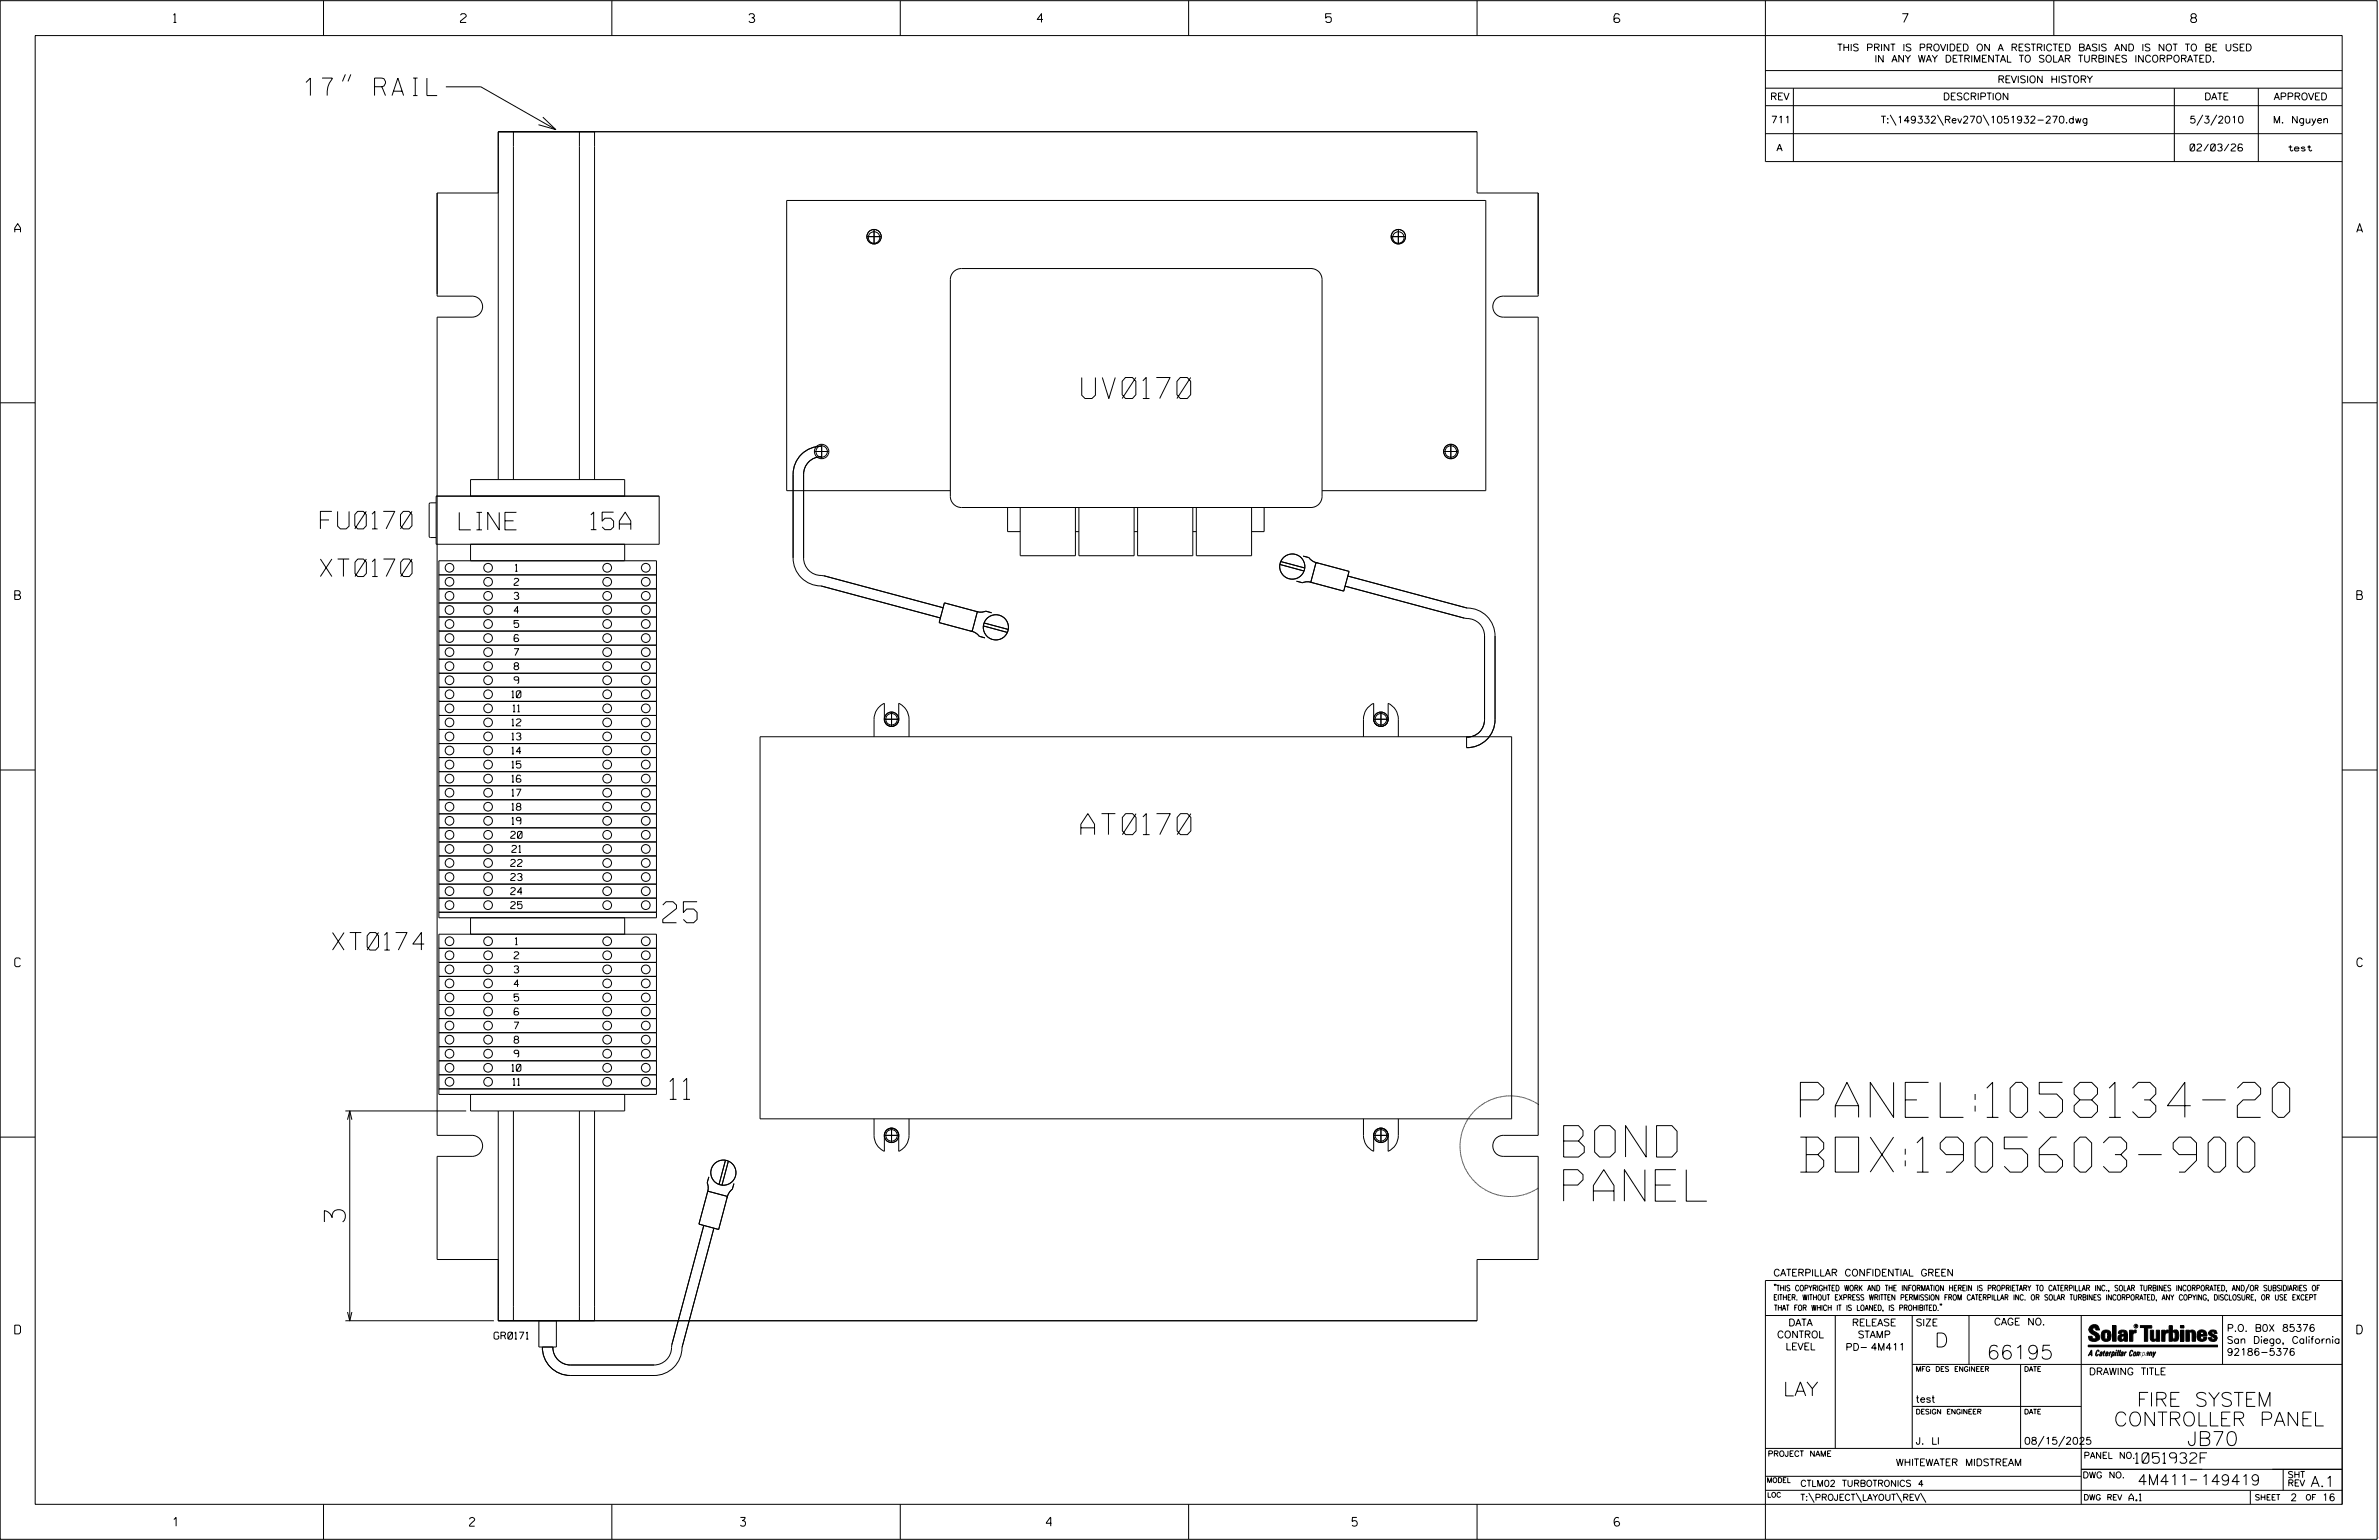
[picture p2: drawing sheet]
<svg xmlns="http://www.w3.org/2000/svg" width="864mm" height="559mm" viewBox="0 0 864 559" stroke-linecap="round" stroke-linejoin="round" font-family="sans-serif">
<defs><g id="words">
<g font-size="12.7">
<text x="653.5" y="405.4">PANEL:1058134-20</text>
<text x="653.5" y="425.3">BOX:1905603-900</text>
</g>
<g font-size="11.4">
<text x="567.6" y="419.9">BOND</text>
<text x="567.6" y="435.8">PANEL</text>
</g>
<g font-size="7.6">
<text x="392.7" y="144.6">UV0170</text>
<text x="392.4" y="302.9">AT0170</text>
<text x="240.6" y="334.8">25</text>
<text x="243.2" y="398.9">11</text>
<text x="125.4" y="443.4" transform="rotate(-90 125.4 443.4)">3</text>
</g>
<g font-size="6.3">
<text x="110.6" y="34.7">17&quot; RAIL</text>
<text x="116.3" y="191.9">FU0170</text>
<text x="166.7" y="192.2">LINE</text>
<text x="214.5" y="192.2">15A</text>
<text x="116.3" y="209.2">XT0170</text>
<text x="120.7" y="344.7">XT0174</text>
</g>
<g font-size="5.1">
<text x="702.3" y="488.8">D</text>
<text x="721.2" y="493.2">66195</text>
<text x="647.3" y="506.5">LAY</text>
<text x="775.7" y="510.3">FIRE SYSTEM</text>
<text x="764.3" y="517.4">CONTROLLER PANEL</text>
<text x="793.9" y="524.5">JB70</text>
</g>
<g font-size="3.8">
<text x="775.1" y="531">1051932F</text>
<text x="775.9" y="538.9">4M411</text>
<text x="798.8" y="538.9">149419</text>
<text x="838.8" y="539.5">A.1</text>
</g>
<g font-size="3.2">
<text x="63" y="8.2">1</text>
<text x="167.2" y="8.2">2</text>
<text x="271.8" y="8.2">3</text>
<text x="376.5" y="8.2">4</text>
<text x="481.2" y="8.2">5</text>
<text x="690.6" y="8.2">7</text>
<text x="795.3" y="8.2">8</text>
<text x="5.4" y="84.3">A</text>
<text x="855.5" y="84.3">A</text>
<text x="5.4" y="217.5">B</text>
<text x="855.6" y="217.5">B</text>
<text x="5.4" y="350.8">C</text>
<text x="855.6" y="350.8">C</text>
<text x="5.4" y="484">D</text>
<text x="855.6" y="484">D</text>
<text x="62.8" y="553.8">1</text>
<text x="170.4" y="553.8">2</text>
<text x="268.8" y="553.8">3</text>
<text x="379.8" y="553.8">4</text>
<text x="490.8" y="553.8">5</text>
<text x="585.9" y="553.8">6</text>
</g>
<g font-size="2.5">
<text x="666.9" y="18.5">THIS PRINT IS PROVIDED ON A RESTRICTED BASIS AND IS NOT TO BE USED</text>
<text x="680.5" y="22.6">IN ANY WAY DETRIMENTAL TO SOLAR TURBINES INCORPORATED.</text>
<text x="725.1" y="30">REVISION HISTORY</text>
<text x="642.6" y="36.3">REV</text>
<text x="705.3" y="36.3">DESCRIPTION</text>
<text x="800.2" y="36.3">DATE</text>
<text x="825.4" y="36.3">APPROVED</text>
<text x="642.9" y="44.7">711</text>
<text x="682.8" y="44.7">T:\149332\Rev270\1051932-270.dwg</text>
<text x="794.8" y="44.7">5/3/2010</text>
<text x="825.1" y="44.7">M. Nguyen</text>
<text x="644.9" y="54.8">A</text>
<text x="795" y="54.8">02/03/26</text>
<text x="830.8" y="54.8">test</text>
<text x="187.1" y="207.3">1</text>
<text x="186.6" y="212.4">2</text>
<text x="186.6" y="217.5">3</text>
<text x="186.6" y="222.6">4</text>
<text x="186.6" y="227.7">5</text>
<text x="186.6" y="232.8">6</text>
<text x="186.6" y="237.9">7</text>
<text x="186.6" y="243">8</text>
<text x="186.6" y="248.1">9</text>
<text x="185.8" y="253.2">10</text>
<text x="185.8" y="263.4">12</text>
<text x="186.2" y="258.3">11</text>
<text x="185.8" y="268.5">13</text>
<text x="185.8" y="273.6">14</text>
<text x="185.8" y="278.7">15</text>
<text x="185.8" y="283.8">16</text>
<text x="185.8" y="288.9">17</text>
<text x="185.8" y="294">18</text>
<text x="185.8" y="299.1">19</text>
<text x="185.4" y="304.2">20</text>
<text x="185.8" y="309.3">21</text>
<text x="185.4" y="314.4">22</text>
<text x="185.4" y="319.5">23</text>
<text x="185.4" y="324.6">24</text>
<text x="185.4" y="329.7">25</text>
<text x="186.6" y="347.9">2</text>
<text x="187.1" y="342.8">1</text>
<text x="186.6" y="353">3</text>
<text x="186.6" y="358.1">4</text>
<text x="186.6" y="363.2">5</text>
<text x="186.6" y="373.4">7</text>
<text x="186.6" y="383.6">9</text>
<text x="186.6" y="378.5">8</text>
<text x="185.8" y="388.7">10</text>
<text x="186.2" y="393.8">11</text>
<text x="643.8" y="463">CATERPILLAR CONFIDENTIAL GREEN</text>
<text x="179.4" y="485.9">GR0171</text>
<text x="645.1" y="485.5">CONTROL</text>
<text x="649.2" y="481.1">DATA</text>
<text x="672.3" y="481.1">RELEASE</text>
<text x="674.4" y="485.5">STAMP</text>
<text x="695.4" y="481.1">SIZE</text>
<text x="723.8" y="480.8">CAGE NO.</text>
<text x="808.4" y="483.1">P.O. B0X 85376</text>
<text x="648.2" y="489.8">LEVEL</text>
<text x="669.9" y="490">PD- 4M411</text>
<text x="808.4" y="487.5">San Diego, California</text>
<text x="808.4" y="491.8">92186-5376</text>
<text x="758.3" y="498.9">DRAWING TITLE</text>
<text x="695.4" y="524.1">J. LI</text>
<text x="734.8" y="524.1">08/15/2025</text>
<text x="688.2" y="531.9">WHITEWATER MIDSTREAM</text>
<text x="772.8" y="544.6">A.1</text>
<text x="831.4" y="544.6">2</text>
<text x="842.9" y="544.6">16</text>
</g>
<g font-size="2.3">
<text x="756.4" y="529.2">PANEL NO.</text>
<text x="653.5" y="539.4">CTLM02 TURBOTRONICS 4</text>
<text x="756" y="536.3">DWG NO.</text>
<text x="830.4" y="539.3">REV</text>
<text x="830.4" y="536.2">SHT</text>
<text x="653.5" y="544.5">T:\PROJECT\LAYOUT\REV\</text>
</g>
<g font-size="2">
<text x="643.8" y="468.4">&quot;THIS COPYRIGHTED WORK AND THE INFORMATION HEREIN IS PROPRIETARY TO CATERPILLAR INC., SOLAR TURBINES INCORPORATED, AND/OR SUBSIDIARIES OF</text>
<text x="643.8" y="471.8">EITHER. WITHOUT EXPRESS WRITTEN PERMISSION FROM CATERPILLAR INC. OR SOLAR TURBINES INCORPORATED, ANY COPYING, DISCLOSURE, OR USE EXCEPT</text>
<text x="644" y="475.6">THAT FOR WHICH IT IS LOANED, IS PROHIBITED.&quot;</text>
<text x="641.7" y="528.5">PROJECT NAME</text>
<text x="756.3" y="544.3">DWG REV</text>
<text x="818.5" y="544.3">SHEET</text>
<text x="836.9" y="544.3">OF</text>
</g>
<g font-size="1.8">
<text x="695.4" y="497.6">MFG DES ENGINEER</text>
<text x="734.8" y="497.6">DATE</text>
<text x="695.4" y="513.1">DESIGN ENGINEER</text>
<text x="734.8" y="513.1">DATE</text>
<text x="641.3" y="538">MODEL</text>
<text x="641.5" y="543.3">LOC</text>
</g>
<text font-size=".9" x="775.1" y="481.7">R</text>
</g></defs>
<g fill="none" stroke="#000" stroke-width=".36">
<path d="M.1 .2h862.8v558.4h-862.8zM12.8 12.9h837.4v533h-837.4zM117.4 .2v12.7M222.1 .2v12.7M326.8 .2v12.7M431.5 .2v12.7M536.2 .2v12.7M587.9 5.5l-.5-.5h-1l-.5 1v1.7l.5 .4h1l.6-.4v-.6l-.6-.5h-1l-.5 .5M640.9 .2v58.4h209.3M745.6 .2v12.7M125.4 27l-1.1 2.5M127.4 27l-1.1 2.5"/>
<path d="M161.9 31.5h12.7l27.2 15.5M640.9 25.6h209.3M640.9 32h209.3M640.9 38.3h209.3M651 32v26.6M789.3 32v26.6M819.8 32v26.6M186.4 47.8v126.2M197.1 42.5l4.7 4.5-6.3-1.7M210.3 47.8v126.2M215.8 47.8v126.2M640.9 48.5h209.3"/>
<path d="M686.2 41.7l2.1 3.8M703.3 41.7l2.2 3.8M719.9 41.7l2.1 3.8M799.6 41.7l-2.1 3.8M804.7 41.7l-2.2 3.8M180.9 70h-22.2v37.5h12.7a3.8 3.8 0 0 1 3.8 3.8 3.8 3.8 0 0 1-3.8 3.8h-12.7v296.9h12.7a3.8 3.8 0 0 1 3.8 3.8 3.8 3.8 0 0 1-3.8 3.8h-12.7v37.4h22.2M314.7 85.9h5.2M317.3 83.3v5.2M346.2 98.6l1.3-.9 1.5-.3h126.9a4 4 0 0 1 4 4.1v78.6a4 4 0 0 1-4 4h-126.9a4.1 4.1 0 0 1-4-4v-78.6l.3-1.6zM505 85.9h5.2M507.6 83.3v5.2M.1 146.2h12.7"/>
<path d="M850.2 146.2h12.7M180.9 174v-126.2h355.3v22.2h22.2v37.5h-12.7a3.8 3.8 0 0 0-3.8 3.8 3.8 3.8 0 0 0 3.8 3.8h12.7v296.9h-12.7a3.8 3.8 0 0 0-3.8 3.8 3.8 3.8 0 0 0 3.8 3.8h12.7v37.4h-22.2v22.2h-355.3v-76.1M295.6 163.8h5.3M298.3 165.7a6.4 6.4 0 0 0-6.6 6.4v30.4a6.6 6.6 0 0 0 7.3 6.4l43.3 11.6M298.3 161.9a10.2 10.2 0 0 0-10.4 10.2v30.4a10.2 10.2 0 0 0 10.2 10.1l43.2 11.6M298.3 161.2v5.2M345 178h-59.4v-105.3h253.8v105.3h-59.5M524.1 163.8h5.2M526.7 161.2v5.2M158.3 182.5h-2l-.5 .5v11.6l.5 .5h2M158.3 180h81v17.5h-81zM170.8 180v-6h56v6"/>
<path d="M170.8 197.5v6M226.8 197.5v6M365.8 184.2v8.7h4.5M370.3 184.1v17.5h20.1v-17.5M390.4 192.9h1.3M391.7 184.1v17.5h20v-17.5M411.7 192.9h1.3M413 184.1v17.5h20v-17.5M433 192.9h1.3M434.3 184.1v17.5h20v-17.5M458.9 184.2v8.7h-4.6M159.3 203.5h79v129.5h-79z"/>
<path d="M159.3 208.6h79M159.3 213.7h79M159.3 218.8h79M342.8 218.8l12 3.2-1.9 7.1-12-3.2zM464.6 204.8l8.8 2.4M464.9 203.8l8.7 2.3M470.6 210.9l2.2 .6 1.7-.4 1.8 .3M473.1 201.8l2 .5 1.4 1.3 1.7 .7M477.7 204.1l12 3.2-1.9 7.2-12-3.2zM489.3 209l43.3 11.6a10.1 10.1 0 0 1 10.1 10.2v30.3a10.1 10.1 0 0 1-10.3 10.2v-3.8a6.3 6.3 0 0 0 6.5-6.4v-30.3a6.6 6.6 0 0 0-7.3-6.5l-43.3-11.6M159.3 223.9h79M159.3 229h79"/>
<path d="M159.3 234.1h79M159.3 239.2h79M352.4 229l1.7 .6 1.4 1.3 2 .6M354.3 221.8l1.8 .3 1.7-.3 2.2 .6M357 227.1l8.7 2.4M357.3 226.1l8.7 2.3M159.3 244.3h79M159.3 249.4h79M159.3 254.5h79M159.3 259.6h79M323.6 258.4v5.2M501.3 258.4v5.2"/>
<path d="M.1 279.4h12.7M159.3 264.7h79M159.3 269.8h79M159.3 274.9h79M159.3 280h79M275.9 267.3h272.8v138.7h-272.8zM321 261a2.61 2.61 0 0 0 2.6 2.6 2.61 2.61 0 0 0 2.6-2.6M321 261v-5.8a6.4 6.4 0 0 0-3.7 5.8v6.3M321 261h5.2M326.2 261v-5.8a6.4 6.4 0 0 1 3.8 5.8v6.3M498.7 261a2.63 2.63 0 0 0 2.6 2.6 2.63 2.63 0 0 0 2.6-2.6M498.7 261v-5.8a6.3 6.3 0 0 0-3.8 5.8v6.3"/>
<path d="M498.7 261h5.2M503.9 261v-5.8a6.3 6.3 0 0 1 3.7 5.8v6.3M850.2 279.4h12.7M159.3 285.1h79M159.3 290.2h79M159.3 295.3h79M159.3 300.4h79M159.3 305.5h79M159.3 310.6h79M159.3 315.7h79M159.3 331h79M159.3 339h79v58.1h-79z"/>
<path d="M159.3 320.8h79M159.3 325.9h79M170.8 333v6M226.8 333v6M159.3 354.3h79M159.3 349.2h79M159.3 344.1h79M159.3 359.4h79M159.3 369.6h79M159.3 364.5h79M159.3 379.8h79M159.3 374.7h79"/>
<path d="M188.2 366.2l-.4-.4h-.8l-.4 .8v1.3l.4 .4h.9l.4-.4v-.4l-.4-.5h-.9l-.4 .5M159.3 395.1h79M159.3 384.9h79M159.3 390h79M226.8 397.1v6h-56v-6M539.4 400h-.2M539.4 399.9h.1M540 399.7l-.5 .2M540.3 399.5l-.3 .1M540.3 399.5h.1M540.6 399.3l-.2 .2M540.6 399.3h.1"/>
<path d="M540.9 399.2l-.2 .1M540.9 399.2h.1M541.2 399.1l-.2 .1M541.2 399.1h.1M541.8 398.9l-.5 .1M541.9 398.8h.1M542.1 398.7l-.2 .1M542.2 398.7h.1M542.4 398.6l-.1 .1M542.5 398.6h.1M543.1 398.4l-.5 .2M543.1 398.4h.1"/>
<path d="M543.7 398.2l-.5 .2M543.8 398.2h.1M544.1 398.1l-.2 .1M544.1 398.1h.1M544.4 398.1h-.2M544.7 398l-.3 .1M544.8 398h.1M545 397.9l-.1 .1M545.1 397.9h.1M545.4 397.9h-.2M545.4 397.9h.1M545.7 397.8l-.2 .1"/>
<path d="M545.8 397.8h.1M546.4 397.8h-.5M546.5 397.7h-.1M546.5 397.7h.3M547.1 397.7h-.3M547.1 397.7h.1M547.2 397.7h.2M547.7 397.7h-.3M547.8 397.7h.1M547.9 397.7h.9M548.9 397.7h.2M549.1 397.7h.1"/>
<path d="M549.2 397.7h.3M549.6 397.7h.1M549.8 397.7h.1M549.9 397.7l.2 .1M550.1 397.8h.1M550.2 397.8h.2M550.5 397.8h.1M550.5 397.8h.2M550.8 397.8l.3 .1M551.1 397.9h.1M551.2 397.9h.2M551.5 397.9h.1"/>
<path d="M551.5 397.9l.2 .1M551.8 398h.1M551.9 398h.2M552.1 398.1h.1M552.2 398.1l.5 .1M552.8 398.2h.1M552.9 398.3h.2M553.2 398.3l.2 .1M553.4 398.4h.1M553.5 398.4l.2 .1M553.7 398.5h.1M553.8 398.5l.2 .1"/>
<path d="M554.1 398.6h.1M554.1 398.6l.2 .1M554.4 398.7h.1M554.5 398.7l.1 .1M554.7 398.8h.1M554.8 398.9l.2 .1M555.1 399l.2 .1M555.3 399.1h.1M555.4 399.1l.2 .1M555.6 399.2l.3 .1M555.9 399.3h.1M556 399.4l.5 .2"/>
<path d="M556.5 399.6h.1M556.6 399.7l.2 .1M556.8 399.8h.1M556.9 399.8l.2 .1M557.1 400h.1M557.2 400l.5 .3M.1 412.6h12.7M125.4 403.1h43.8M126.2 406.3l.8-3.2 .7 3.2M127 403.1v76.1M186.4 403.1v76.1M210.3 403.1v76.1"/>
<path d="M215.8 403.1v76.1M317.3 406v6a6.3 6.3 0 0 0 3.7 5.8v-5.8M321 412a2.61 2.61 0 0 1 2.6-2.6 2.61 2.61 0 0 1 2.6 2.6M321 412h5.2M323.6 409.4v5.2M330 406v6a6.3 6.3 0 0 1-3.8 5.8v-5.8M494.9 406v6a6.2 6.2 0 0 0 3.8 5.8v-5.8M498.7 412h5.2M498.7 412a2.63 2.63 0 0 1 2.6-2.6 2.63 2.63 0 0 1 2.6 2.6M501.3 409.4v5.2M507.6 406v6a6.2 6.2 0 0 1-3.7 5.8v-5.8M530 416.4v.2"/>
<path d="M530 415.4v.9M530 415.3h.1M530 416.6h.1M530 417.1v.1M530 416.7v.3M530 414.9v.3M530 414.7v.2M530.1 414.6h.1M530.1 417.3h.1M530.1 414.4v.1M530.1 414.3h.1M530.1 417.4v.5"/>
<path d="M530.1 414v.2M530.1 413.9v.1M530.1 418h.1M530.2 418v.6M530.2 413.7l-.1 .2M530.2 413.3h.1M530.2 413.3v.3M530.2 418.6v.1M530.2 418.7l.1 .2M530.3 419h.1M530.3 413l-.1 .2M530.3 412.9v.1"/>
<path d="M530.3 419v.2M530.3 412.7v.2M530.3 412.6h.1M530.3 419.3h.1M530.4 419.4v.2M530.4 412.4l-.1 .1M530.4 412.3h.1M530.4 419.6h.1M530.4 419.7l.1 .3M530.5 411.7l-.1 .5M530.5 411.6v.1M530.6 411.4l-.1 .2"/>
<path d="M530.6 411.3h.1M530.8 410.7l-.2 .5M530.8 410.6v.1M531 410.1l-.2 .5M531 410h.1M531.1 409.7l-.1 .3M531.2 409.4h.1M531.2 409.5l-.1 .1M531.5 408.8h.1M531.5 408.8l-.3 .5M531.6 408.5l-.1 .2M531.6 408.4v.1"/>
<path d="M531.7 408.1l-.1 .3M531.8 407.9v.2M531.9 407.8v.1M532 407.6l-.1 .2M532.1 407.5v.1M532.2 407.2l-.1 .3M532.3 407l-.1 .2M532.4 406.9v.1M532.5 406.7l-.1 .2M532.6 406.6l-.1 .1M532.7 406.4l-.1 .2M532.7 406.4h.1"/>
<path d="M532.8 406.2l-.1 .1M532.9 406.1h.1M533 405.9l-.1 .1M533 405.8h.1M533.5 405.2l-.4 .5M533.7 405l-.2 .2M534 404.5l-.3 .4M534.1 404.4v.1M534.2 404.2l-.1 .2M534.3 404.2h.1M534.5 404l-.2 .1M534.5 403.9h.1"/>
<path d="M534.7 403.8l-.2 .1M534.7 403.7h.1M535.1 403.3l-.3 .3M535.2 403.2h.1M535.4 403l-.2 .2M535.4 402.9v.1M535.7 402.7l-.2 .2M535.8 402.6l-.1 .1M535.9 402.5h.1M536.1 402.3l-.2 .1M536.3 402.1l-.2 .2M536.4 402v.1"/>
<path d="M536.7 401.8l-.2 .2M536.9 401.6l-.2 .2M537.1 401.5l-.1 .1M537.4 401.2l-.2 .2M537.5 401.2h-.1M537.7 401l-.2 .2M537.7 401h.1M538 400.9l-.2 .1M538 400.8h.1M538.5 400.5l-.4 .3M538.8 400.3l-.2 .1M539.1 400.2l-.3 .1"/>
<path d="M539.2 400.1h.1M557.7 400.3l.3 .1M558 400.5h.1M558.1 400.5l.1 .1M558.3 400.6v.1M558.3 400.7l.3 .1M850.2 412.6h12.7M256.9 432.2l7.2 1.9-3.2 12-7.2-1.9zM257.3 427l-.6 2.2 .4 1.7-.3 1.8M263.3 421l-2.3 8.8M264.4 421.3l-2.3 8.7M266.4 429.5l-.5 2-1.3 1.4-.7 1.7"/>
<path d="M530.5 420.1v.1M530.5 420.3h.1M530.6 420.4v.1M530.6 420.6h.1M530.6 420.7l.1 .2M530.7 420.9h.1M530.8 421v.2M530.8 421.3l.1 .2M530.8 421.3h.1M530.9 421.6l.1 .2M531 422l.1 .1M531 421.9h.1"/>
<path d="M531.1 422.2l.1 .3M531.2 422.5v.1M531.3 422.6l.1 .3M531.4 422.9l.1 .2M531.5 423.1v.1M531.5 423.2l.1 .2M531.6 423.4l.1 .1M531.7 423.5l.2 .5M531.9 424.1h.1M532 424.1l.1 .2M532.1 424.4h.1M532.1 424.4l.1 .2"/>
<path d="M532.2 424.7h.1M532.3 424.7l.1 .2M532.4 425h.1M532.4 425l.2 .2M532.6 425.2v.1M532.6 425.3l.1 .2M532.8 425.5v.1M532.8 425.6l.1 .2M532.9 425.8h.1M533 425.9l.1 .1M533.1 426.1h.1M533.2 426.2l.1 .1"/>
<path d="M533.3 426.4l.2 .2M533.5 426.6v.1M533.5 426.7l.2 .2M533.7 426.9h.1M533.8 427l.1 .1M533.9 427.2h.1M534 427.2l.1 .2M534.1 427.5h.1M534.2 427.5l.1 .1M534.3 427.7h.1M534.4 427.8l.1 .1M534.6 428h.1"/>
<path d="M534.6 428l.4 .4M535 428.4v.1M535.1 428.5l.1 .2M535.2 428.7h.1M535.3 428.8l.4 .3M535.7 429.2h.1M535.8 429.2l.1 .2M536 429.4h.1M536 429.4l.2 .2M536.2 429.6h.1M536.3 429.7l.4 .3M536.7 430.1h.1"/>
<path d="M536.8 430.1l.2 .1M537 430.2v.1M537.1 430.3l.2 .2M537.3 430.5l.2 .1M537.5 430.7h.1M537.6 430.7l.1 .1M537.8 430.9h.1M537.9 430.9l.1 .1M538.1 431.1h.1M538.2 431.1l.1 .1M538.4 431.2v.1M538.4 431.3l.2 .1"/>
<path d="M538.7 431.4h.1M538.7 431.5l.2 .1M538.9 431.6h.1M539 431.6l.2 .1M539.2 431.8h.1M539.3 431.8l.2 .1M539.5 431.9h.1M539.6 432h.1M539.8 432.1h.1M539.9 432.1l.4 .3M540.4 432.4h.1M540.5 432.4l.2 .1"/>
<path d="M540.7 432.5h.1M540.8 432.6h.2M541 432.7l.3 .1M541.3 432.8h.1M541.4 432.8l.5 .2M542 433h.1M542 433.1h.2M542.3 433.1v.1M542.4 433.2h.1M542.6 433.2v.1M542.7 433.3l.5 .2M543.2 433.5h.1"/>
<path d="M543.3 433.5l.3 .1M543.7 433.6h.1M543.9 433.6h.1M544 433.7h.2M544.2 433.7h.1M544.3 433.7l.5 .1M544.9 433.8h.1M545 433.8l.1 .1M545.2 433.9h.1M545.3 433.9l.2 .1M545.5 434h.3M545.9 434h.1"/>
<path d="M546 434l.1 .1M546.2 434.1h.1M546.3 434.1h.5M546.9 434.1h.1M546.9 434.1h.3M547.2 434.1h.1M547.3 434.1l.5 .1M547.9 434.2h.1M548 434.2h.5M548.6 434.2h.1M548.6 434.2h.2M549.2 434.1l-.3 .1"/>
<path d="M549.2 434.1h.1M549.3 434.1h.2M549.6 434.1h.1M550.2 434.1h-.5M550.2 434.1h.1M550.5 434l-.2 .1M550.6 434h.1M551.2 433.9l-.5 .1M551.3 433.9h-.1M551.5 433.9h-.2M551.6 433.8v.1M552.2 433.7l-.6 .1"/>
<path d="M552.2 433.7h.1M552.5 433.7h-.2M552.6 433.7h.1M552.8 433.6h-.2M552.9 433.6h.1M553.2 433.5l-.3 .1M553.2 433.5h.1M553.8 433.3l-.5 .2M553.9 433.3h-.1M554.1 433.2l-.2 .1M554.4 433.1l-.2 .1M554.5 433.1h.1"/>
<path d="M554.8 433h-.2M555.1 432.9h-.2M555.1 432.8h.1M555.4 432.7l-.2 .1M555.4 432.7h.1M555.7 432.6l-.2 .1M555.7 432.6h.1M556 432.5h-.2M556.1 432.4h-.1M556.3 432.3l-.2 .1M556.6 432.2l-.3 .1M556.9 432l-.3 .2"/>
<path d="M556.9 432h.1M557.2 431.8l-.2 .1M557.2 431.8h.1M557.5 431.7l-.2 .1M557.5 431.6v.1M557.7 431.5l-.1 .1M557.8 431.5h.1M558.1 431.3l-.2 .1M558.4 431.1l-.3 .2M255.5 444.7l-11.6 43.3a6.6 6.6 0 0 1-6.5 7.3h-30.4a6.4 6.4 0 0 1-6.3-6.5M259.2 445.7l-11.6 43.3a10.2 10.2 0 0 1-10.2 10.1h-30.4a10.2 10.2 0 0 1-10.1-10.3M125.4 479.2h53.9"/>
<path d="M126.2 476.1l.8 3.1 .7-3.1M195.6 479.2v9.6h6.4v-9.6M640.9 477.3h209.3M644.2 466.1l-.1 .4M644.7 466.1l-.2 .4M666.2 477.3v48.3M694.2 477.3v48.3M704.4 473.3l-.1 .4M704.8 473.3l-.1 .4M714.8 477.3v17.8M755.5 477.3v68.6M806.8 477.3v17.8"/>
<path d="M816.5 466l-1.4 3.1M850.2 464.6h-209.3v94M850.2 464.8v81.1M694.2 495.1h156M733.5 495.1v30.5M758.6 481.4a2.02 2.02 0 0 1 3.1-.1l.5 1.3h-1.3l-.2-.6-.4-.2-.6 .1-.1 .4 .4 .7a2.46 2.46 0 0 1 2.2 2.9 2.83 2.83 0 0 1-3.8 .3l-.3-1.3h1.3l.2 .7 .6 .3 .5-.2 .2-.5-.4-.6-1.9-1.2-.4-.9zM759.2 491.3h-.7l.7-1.2v1.9h.2l-.1-2.1-1.3 2.1 .5-.5h.7M761.3 490l.3-.2 .4 .3-.1 .3-.3-.4-.4 .3-.3 1.6h.4l.4-.5-.3 .6-.4 .1-.3-.4zM762.6 490.6l.5-.1-.1 1.4h-.9a.74 .74 0 0 1 .9-.8l-.3 .7-.5 .1 .2-.5 .6-.2v-.5l-.7 .2zM763 483.2a2.17 2.17 0 0 1 3.1 0l.3 1.4-.3 1.5a2.17 2.17 0 0 1-3.1 0l-.3-1.5zM763.6 490.5l.4-.4 .2 .6h-.3l-.3 .9 .2 .4-.3-.1zM764.1 483.7l.5-.4 .4 .3v2.2l-.4 .2-.5-.2z"/>
<path d="M764.6 491.1l.6 .2v-.7l-.4-.1-.4 .6-.1 .8h.6M764.6 491.1l-.1 .8h.4M764.6 482.6v.8M764.8 490.7l.4 .1v.3h-.6zM765 491.5l-.1 .4zM766 490.5l-.5 1.5zM766 490.8l.4-.3-.4 .4M766.9 481h1.3v5.7h-1.3zM767 490.8l.5 .1-.3 .8-.4 .2zM767.3 490.5h-.5l-.5 2M767.3 490.5a.8 .8 0 0 1 .2 1 .8 .8 0 0 1-.9 .4l-.1 .6M767.3 490.5l-.1 .2"/>
<path d="M768.1 490.5l-.4 1.5zM768.2 489.9h.3l-.1 .2h-.2zM769 489.9l-.5 2.1zM769.7 489.9l-.6 2.1zM770.1 491.4l.5-.3-.5 .8zM770.4 491.9h.1M770.6 491.1l.1-.4-.7 .2 .1-.3 .6-.1 .2 .3-.5 1.1M770.6 491.1a.74 .74 0 0 0-.8 .8h.6M771 484.8h-.7l-.3 .6 .4 .7 .5-.3 .1-2.4h-.8l-.1 .4h-1.2a1.71 1.71 0 0 1 1.8-1.3 1.71 1.71 0 0 1 1.6 1.4v2.8h-1.1l-.1-.6M771 484.2l-1.5 .1a1.41 1.41 0 0 0 0 2.4l.5 .1 1.1-.7M771.2 486.1h-.1M771.4 490.5l.1 .3 .4-.3-.9 1.5z"/>
<path d="M771.5 490.8h.1M773 482.7h1.2v.5l.5-.5 .7-.1v1h-.6l-.5 .4-.1 2.7h-1.2zM773.3 490.3l.6-.4 .4 .2-.1 .4-.3-.4a1.28 1.28 0 0 0-.5 1.8l.6-.4-.1 .4-.8 .1zM774.7 490.8l.5-.3a.88 .88 0 0 1 .2 .9 .88 .88 0 0 1-.7 .7l-.2-.2zM774.8 490.9h.5l-.3 1h-.3l-.2-.2zM775.2 490.5l-.1 .2M776.8 481h4.3v.9h-1.5v4.8h-1.3M776.8 490.6l-.8 .2v-.3l-.4 1.5 .8-1.3v1.3l.3-1.2M779.3 491.1h.4M779.6 490.5h.3l-.3 1.4M779.6 490.7h.2l-.1 .4M779.7 491.1l-.1 .4"/>
<path d="M779.7 491.1l-.4 .2M780.1 492l.4-1.5 .1 .3 .3-.3 .3 .2-.3 1.3v-1.3l-.7 1.3M780.6 482.7h1.2v2.7l.1 .4 .4 .3 .4-.7v-2.7h1.2l.1 4h-1.3v-.5l-1.1 .6-.7-.3-.3-.7zM781.6 492.5l1-2-.8 1.3-.2-1.3-.2 2M784.7 482.7h1.2v.5l.5-.5 .7-.1v1h-.5l-.6 .4-.1 2.7h-1.2zM787.4 481h1.2v2a1.4 1.4 0 0 1 2.2 .2l.1 1.4-.4 1.9-1.5 .1-.4-.5v-1l.5 .9 .5-.3v-2.1l-.5-.4-.5 .7v2.8h-1.2zM791.5 482.7h1.3v4h-1.3zM791.5 481h1.3v.9h-1.3zM793.5 482.7h1.3v.4l.7-.5 1.1 .2 .4 .6v3.3h-1.2l-.3-3.4-.7 .2v3.2h-1.3zM794.8 483.1h.1M797.7 483.2a1.92 1.92 0 0 1 2.4-.5 1.92 1.92 0 0 1 1 2.1h-2.3v.8l.6 .5 .5-.3v-.5h1.2a1.83 1.83 0 0 1-2.1 1.4 1.83 1.83 0 0 1-1.5-2.1zM798.8 484.2v.6"/>
<path d="M799.1 483.4h.6l.2 .8h-1.1zM804.6 482.9a1.84 1.84 0 0 0-2.9 .8 3.3 3.3 0 0 0 2.2 1.9l-.5 .5-.4-.3-.1-.4h-1.2l.1 .6a1.92 1.92 0 0 0 2.9 .4M804.9 483.8h-1.2l-.2-.6-.5 .1-.1 .3 .1 .3 1.8 .9M805.1 488.1h-47.1v.6h47.1M694.2 510.3h61.3M695.7 507.2h.8M696 506.3v2.1l.1 .3 .5 .2M697.2 507.9h1.5a.82 .82 0 0 0-.9-.7 .82 .82 0 0 0-.7 .9 .82 .82 0 0 0 .7 .8l.9-.4M700.7 507.5l-.4-.3-.8 .1-.1 .2 1.2 .6 .1 .4a.72 .72 0 0 1-.6 .4 .72 .72 0 0 1-.7-.4M701.4 507.2h.8M701.7 506.3v2.1l.1 .3 .5 .2M640.9 525.6h209.2"/>
<path d="M640.9 535.7h114.6M742 521.1l-2.2 3.8M749.5 521.1l-2.2 3.8M755.5 533.2h94.7M795 537h2.6M828.8 533.2v7.6M117.4 545.9v12.7M222.1 545.9v12.7M326.8 545.9v12.7M431.5 545.9v12.7M536.2 545.9v12.7M640.9 540.8h209.3"/>
<path d="M656.6 541.7l2 3.5M673.8 541.7l1.9 3.5M688.4 541.7l2 3.5M697.2 541.7l1.9 3.5M816.9 541v4.9"/>
<circle cx="317.3" cy="85.9" r="2.61"/>
<circle cx="317.3" cy="86.2" r="2.09"/>
<circle cx="507.6" cy="85.9" r="2.61"/>
<circle cx="507.6" cy="86.2" r="2.08"/>
<circle cx="298.3" cy="163.8" r="2.62"/>
<circle cx="298.3" cy="163.8" r="2.07"/>
<circle cx="526.7" cy="163.8" r="2.62"/>
<circle cx="526.7" cy="163.8" r="2.08"/>
<circle cx="163.2" cy="216.2" r="1.58"/>
<circle cx="163.2" cy="206" r="1.58"/>
<circle cx="163.2" cy="211.1" r="1.58"/>
<circle cx="177.2" cy="216.2" r="1.58"/>
<circle cx="177.2" cy="206" r="1.58"/>
<circle cx="177.2" cy="211.1" r="1.58"/>
<circle cx="220.4" cy="206" r="1.59"/>
<circle cx="220.4" cy="216.2" r="1.59"/>
<circle cx="220.4" cy="211.1" r="1.58"/>
<circle cx="234.4" cy="206" r="1.59"/>
<circle cx="234.4" cy="216.2" r="1.59"/>
<circle cx="234.4" cy="211.1" r="1.58"/>
<circle cx="469.1" cy="205.6" r="4.6"/>
<circle cx="163.2" cy="226.4" r="1.58"/>
<circle cx="163.2" cy="221.3" r="1.58"/>
<circle cx="163.2" cy="231.5" r="1.58"/>
<circle cx="163.2" cy="236.6" r="1.58"/>
<circle cx="177.2" cy="226.4" r="1.58"/>
<circle cx="177.2" cy="221.3" r="1.58"/>
<circle cx="177.2" cy="231.5" r="1.58"/>
<circle cx="177.2" cy="236.6" r="1.58"/>
<circle cx="220.4" cy="226.4" r="1.59"/>
<circle cx="220.4" cy="231.5" r="1.59"/>
<circle cx="220.4" cy="221.3" r="1.59"/>
<circle cx="220.4" cy="236.6" r="1.58"/>
<circle cx="234.4" cy="226.4" r="1.59"/>
<circle cx="234.4" cy="231.5" r="1.59"/>
<circle cx="234.4" cy="221.3" r="1.59"/>
<circle cx="234.4" cy="236.6" r="1.58"/>
<circle cx="361.5" cy="227.6" r="4.6"/>
<circle cx="163.2" cy="251.9" r="1.58"/>
<circle cx="163.2" cy="257" r="1.58"/>
<circle cx="163.2" cy="241.7" r="1.58"/>
<circle cx="163.2" cy="246.8" r="1.58"/>
<circle cx="177.2" cy="251.9" r="1.58"/>
<circle cx="177.2" cy="257" r="1.58"/>
<circle cx="177.2" cy="241.7" r="1.58"/>
<circle cx="177.2" cy="246.8" r="1.58"/>
<circle cx="220.4" cy="251.9" r="1.59"/>
<circle cx="220.4" cy="257" r="1.59"/>
<circle cx="220.4" cy="241.7" r="1.59"/>
<circle cx="220.4" cy="246.8" r="1.58"/>
<circle cx="234.4" cy="251.9" r="1.59"/>
<circle cx="234.4" cy="241.7" r="1.59"/>
<circle cx="234.4" cy="257" r="1.59"/>
<circle cx="234.4" cy="246.8" r="1.58"/>
<circle cx="163.2" cy="277.4" r="1.58"/>
<circle cx="163.2" cy="267.2" r="1.58"/>
<circle cx="163.2" cy="272.3" r="1.58"/>
<circle cx="163.2" cy="262.1" r="1.58"/>
<circle cx="177.2" cy="277.4" r="1.58"/>
<circle cx="177.2" cy="267.2" r="1.58"/>
<circle cx="177.2" cy="272.3" r="1.58"/>
<circle cx="177.2" cy="262.1" r="1.58"/>
<circle cx="220.4" cy="277.4" r="1.59"/>
<circle cx="220.4" cy="267.2" r="1.59"/>
<circle cx="220.4" cy="272.3" r="1.58"/>
<circle cx="220.4" cy="262.1" r="1.58"/>
<circle cx="234.4" cy="277.4" r="1.59"/>
<circle cx="234.4" cy="267.2" r="1.59"/>
<circle cx="234.4" cy="272.3" r="1.58"/>
<circle cx="234.4" cy="262.1" r="1.58"/>
<circle cx="323.6" cy="261" r="2.09"/>
<circle cx="323.6" cy="261" r="2.61"/>
<circle cx="501.3" cy="261" r="2.09"/>
<circle cx="501.3" cy="261" r="2.61"/>
<circle cx="163.2" cy="292.7" r="1.58"/>
<circle cx="163.2" cy="282.5" r="1.58"/>
<circle cx="163.2" cy="297.8" r="1.58"/>
<circle cx="163.2" cy="287.6" r="1.58"/>
<circle cx="177.2" cy="292.7" r="1.58"/>
<circle cx="177.2" cy="282.5" r="1.58"/>
<circle cx="177.2" cy="297.8" r="1.58"/>
<circle cx="177.2" cy="287.6" r="1.58"/>
<circle cx="220.4" cy="282.5" r="1.59"/>
<circle cx="220.4" cy="292.7" r="1.59"/>
<circle cx="220.4" cy="297.8" r="1.58"/>
<circle cx="220.4" cy="287.6" r="1.58"/>
<circle cx="234.4" cy="292.7" r="1.59"/>
<circle cx="234.4" cy="282.5" r="1.59"/>
<circle cx="234.4" cy="297.8" r="1.58"/>
<circle cx="234.4" cy="287.6" r="1.58"/>
<circle cx="163.2" cy="313.1" r="1.58"/>
<circle cx="163.2" cy="302.9" r="1.58"/>
<circle cx="163.2" cy="318.2" r="1.58"/>
<circle cx="163.2" cy="308" r="1.58"/>
<circle cx="177.2" cy="313.1" r="1.58"/>
<circle cx="177.2" cy="308" r="1.58"/>
<circle cx="177.2" cy="318.2" r="1.58"/>
<circle cx="177.2" cy="302.9" r="1.58"/>
<circle cx="220.4" cy="313.1" r="1.59"/>
<circle cx="220.4" cy="302.9" r="1.59"/>
<circle cx="220.4" cy="308" r="1.59"/>
<circle cx="220.4" cy="318.2" r="1.59"/>
<circle cx="234.4" cy="313.1" r="1.59"/>
<circle cx="234.4" cy="308" r="1.59"/>
<circle cx="234.4" cy="318.2" r="1.59"/>
<circle cx="234.4" cy="302.9" r="1.59"/>
<circle cx="163.2" cy="328.4" r="1.58"/>
<circle cx="163.2" cy="323.3" r="1.58"/>
<circle cx="177.2" cy="328.4" r="1.58"/>
<circle cx="177.2" cy="323.3" r="1.58"/>
<circle cx="220.4" cy="328.4" r="1.59"/>
<circle cx="220.4" cy="323.3" r="1.58"/>
<circle cx="234.4" cy="328.4" r="1.59"/>
<circle cx="234.4" cy="323.3" r="1.58"/>
<circle cx="163.2" cy="341.5" r="1.58"/>
<circle cx="163.2" cy="346.6" r="1.58"/>
<circle cx="163.2" cy="356.8" r="1.58"/>
<circle cx="163.2" cy="351.7" r="1.58"/>
<circle cx="177.2" cy="341.5" r="1.58"/>
<circle cx="177.2" cy="356.8" r="1.58"/>
<circle cx="177.2" cy="346.6" r="1.58"/>
<circle cx="177.2" cy="351.7" r="1.58"/>
<circle cx="220.4" cy="341.5" r="1.59"/>
<circle cx="220.4" cy="346.6" r="1.59"/>
<circle cx="220.4" cy="356.8" r="1.59"/>
<circle cx="220.4" cy="351.7" r="1.58"/>
<circle cx="234.4" cy="341.5" r="1.59"/>
<circle cx="234.4" cy="356.8" r="1.59"/>
<circle cx="234.4" cy="346.6" r="1.59"/>
<circle cx="234.4" cy="351.7" r="1.58"/>
<circle cx="163.2" cy="367" r="1.58"/>
<circle cx="163.2" cy="361.9" r="1.58"/>
<circle cx="163.2" cy="372.1" r="1.58"/>
<circle cx="163.2" cy="377.2" r="1.58"/>
<circle cx="177.2" cy="367" r="1.58"/>
<circle cx="177.2" cy="372.1" r="1.58"/>
<circle cx="177.2" cy="361.9" r="1.58"/>
<circle cx="177.2" cy="377.2" r="1.58"/>
<circle cx="220.4" cy="367" r="1.59"/>
<circle cx="220.4" cy="362" r="1.59"/>
<circle cx="220.4" cy="372.1" r="1.59"/>
<circle cx="220.4" cy="377.2" r="1.58"/>
<circle cx="234.4" cy="367" r="1.59"/>
<circle cx="234.4" cy="372.1" r="1.59"/>
<circle cx="234.4" cy="362" r="1.59"/>
<circle cx="234.4" cy="377.2" r="1.58"/>
<circle cx="163.2" cy="392.5" r="1.58"/>
<circle cx="163.2" cy="387.5" r="1.58"/>
<circle cx="163.2" cy="382.3" r="1.58"/>
<circle cx="177.2" cy="392.5" r="1.58"/>
<circle cx="177.2" cy="387.5" r="1.58"/>
<circle cx="177.2" cy="382.3" r="1.58"/>
<circle cx="220.4" cy="392.5" r="1.59"/>
<circle cx="220.4" cy="387.5" r="1.59"/>
<circle cx="220.4" cy="382.3" r="1.59"/>
<circle cx="234.4" cy="392.5" r="1.59"/>
<circle cx="234.4" cy="387.5" r="1.59"/>
<circle cx="234.4" cy="382.3" r="1.59"/>
<circle cx="323.6" cy="412" r="2.09"/>
<circle cx="323.6" cy="412" r="2.62"/>
<circle cx="501.3" cy="412" r="2.62"/>
<circle cx="501.3" cy="412" r="2.09"/>
<circle cx="262.6" cy="425.5" r="4.6"/>
<circle cx="775.4" cy="481.2" r=".69"/>
</g>
<g fill="#000">
<path d="M768.1 490.5l-.4 1.5zM768.2 489.9h.3l-.1 .2h-.2zM769 489.9l-.5 2.1zM769.7 489.9l-.6 2.1zM791.5 481h1.3v.9h-1.3zM791.5 482.7h1.3v4h-1.3zM758 488.1h47.1v.6h-47.1z"/>
<path d="M759.2 489.9l-1.2 2.1 .5-.5h.7v.5h.2zM759.2 490.1v1.2h-.7z" fill-rule="evenodd"/>
<path d="M758.6 481.4a2.02 2.02 0 0 1 3.1-.1l.5 1.3h-1.3l-.2-.6-.4-.2-.6 .1-.1 .4 .4 .7a2.46 2.46 0 0 1 2.2 2.9 2.83 2.83 0 0 1-3.8 .3l-.3-1.3h1.3l.2 .7 .6 .3 .5-.2 .2-.5-.4-.6-1.9-1.2-.4-.9z" fill-rule="evenodd"/>
<path d="M761.3 490l.3-.2 .4 .3-.1 .3-.3-.4-.4 .3-.3 1.6h.4l.4-.5-.3 .6-.4 .1-.3-.4z" fill-rule="evenodd"/>
<path d="M762.6 490.6l.5-.1-.1 1.4h-.9a.74 .74 0 0 1 .9-.8l-.6 .3-.2 .5 .5-.1 .3-.6v-.5l-.7 .2z" fill-rule="evenodd"/>
<path d="M763.6 490.5l.4-.4 .2 .6h-.3l-.3 .9 .2 .4-.3-.1z" fill-rule="evenodd"/>
<path d="M764.8 490.5l.5 .3-.1 .5h-.6l.6-.2v-.3l-.4-.1-.3 1.2h.4l.3-.4-.6 .6-.3-.2v-.4z" fill-rule="evenodd"/>
<path d="M763 483.2a2.17 2.17 0 0 1 3.1 0l.3 1.4-.3 1.5a2.17 2.17 0 0 1-3.1 0l-.3-1.5zM764.1 483.7v2.1l.5 .2 .4-.2v-2.2l-.4-.3z" fill-rule="evenodd"/>
<path d="M766 490.5v.3l.4-.1-.4 .2-.5 1.1z" fill-rule="evenodd"/>
<path d="M766.8 490.5l-.5 2 .3-.6a.71 .71 0 0 0 .9-.5 .71 .71 0 0 0-.4-.9zM767 490.8l.5 .1-.3 .8-.4 .2z" fill-rule="evenodd"/>
<path d="M766.9 481h1.3v5.7h-1.3z" fill-rule="evenodd"/>
<path d="M770.1 490.6l.6-.1 .2 .3-.4 1.2-.5 .1-.2-.5 .3-.5h.5l-.7 .5v.3l.4-.1 .4-.9-.5-.2-.2 .2z" fill-rule="evenodd"/>
<path d="M769.4 482.8l-.5 1h1.2l.1-.4h.8v.8l-1.5 .1a1.41 1.41 0 0 0 0 2.4l.5 .1 1.1-.7 .1 .6h1.1v-2.8a1.79 1.79 0 0 0-2.4-1.2zM770.3 484.8h.7l-.1 1-.5 .3-.4-.7z" fill-rule="evenodd"/>
<path d="M771.4 490.5l.1 .3 .4-.3-.9 1.5z" fill-rule="evenodd"/>
<path d="M773 482.7h1.2v.5l.5-.5 .7-.1v1h-.6l-.5 .4-.1 2.7h-1.2z" fill-rule="evenodd"/>
<path d="M773.3 490.3l.6-.4 .4 .2-.1 .4-.3-.4a1.28 1.28 0 0 0-.5 1.8l.6-.4-.3 .5h-.6z" fill-rule="evenodd"/>
<path d="M774.7 490.8l-.2 1.1h.7a.96 .96 0 0 0 0-1.4zM774.8 490.9h.5l-.1 .6-.5 .4-.2-.2z" fill-rule="evenodd"/>
<path d="M776 490.5v.3l.4-.3 .2 .3 .7-.2-.3 1.4v-1.3l-.6 1.3v-1.3l-.8 1.3z" fill-rule="evenodd"/>
<path d="M776.8 481h4.3v.9h-1.5v4.8h-1.3v-4.8h-1.5z" fill-rule="evenodd"/>
<path d="M777.9 490.5l-.5 2 .3-.6a.71 .71 0 0 0 .9-.5 .71 .71 0 0 0-.4-.9zM778.1 490.8l.3-.1 .1 .4-.5 .8-.2-.5z" fill-rule="evenodd"/>
<path d="M779.3 490.6l.6-.1-.3 1.5-.7-.1a.67 .67 0 0 1 .8-.8l-.6 .3-.1 .5 .4-.1 .4-.9-.4-.2-.3 .2z" fill-rule="evenodd"/>
<path d="M780.5 490.5l.1 .3 .3-.3 .3 .2-.3 1.3v-1.3l-.8 1.3z" fill-rule="evenodd"/>
<path d="M780.6 482.7h1.2v2.7l.1 .4 .4 .3 .4-.7v-2.7h1.2l.1 4h-1.3v-.5l-1.1 .6-.7-.3-.3-.7z" fill-rule="evenodd"/>
<path d="M781.6 490.5l.2 1.3 .8-1.3-1.2 2z" fill-rule="evenodd"/>
<path d="M784.7 482.7h1.2v.5l.5-.5 .7-.1v1h-.5l-.6 .4-.1 2.7h-1.2z" fill-rule="evenodd"/>
<path d="M787.4 481h1.2v2a1.4 1.4 0 0 1 2.2 .2l.1 1.4-.4 1.9-1.5 .1-.4-.5v-1l.5 .9 .5-.3v-2.1l-.5-.4-.5 .7v2.8h-1.2z" fill-rule="evenodd"/>
<path d="M793.5 482.7h1.3v.4a1.29 1.29 0 0 1 2.2 .3v3.3h-1.2l-.3-3.4-.7 .2v3.2h-1.3z" fill-rule="evenodd"/>
<path d="M797.7 483.2a1.92 1.92 0 0 1 2.4-.5 1.92 1.92 0 0 1 1 2.1h-2.3v.8l.6 .5 .5-.3v-.5h1.2a1.83 1.83 0 0 1-2.1 1.4 1.83 1.83 0 0 1-1.5-2.1zM799.1 483.4l-.3 .8h1.1l-.2-.8z" fill-rule="evenodd"/>
<path d="M801.9 483.2a1.94 1.94 0 0 1 3 .1v.5h-1.2l-.2-.6-.5 .1-.1 .3 .1 .3 1.8 .9a1.2 1.2 0 0 1 .1 1.3 1.2 1.2 0 0 1-1.2 .7l-1.6-.4-.4-1h1.2l.1 .4 .4 .3 .5-.5a3.3 3.3 0 0 1-2.2-1.9z" fill-rule="evenodd"/>
<circle cx="761.4" cy="492" r=".07"/>
<circle cx="762.2" cy="485.1" r=".07"/>
<circle cx="769.3" cy="492" r=".07"/>
<circle cx="773.1" cy="486.7" r=".07"/>
<circle cx="791.5" cy="486.7" r=".07"/>
<circle cx="791.5" cy="481" r=".07"/>
<circle cx="794.8" cy="486.7" r=".07"/>
</g>
<use href="#words"/>
</svg>
